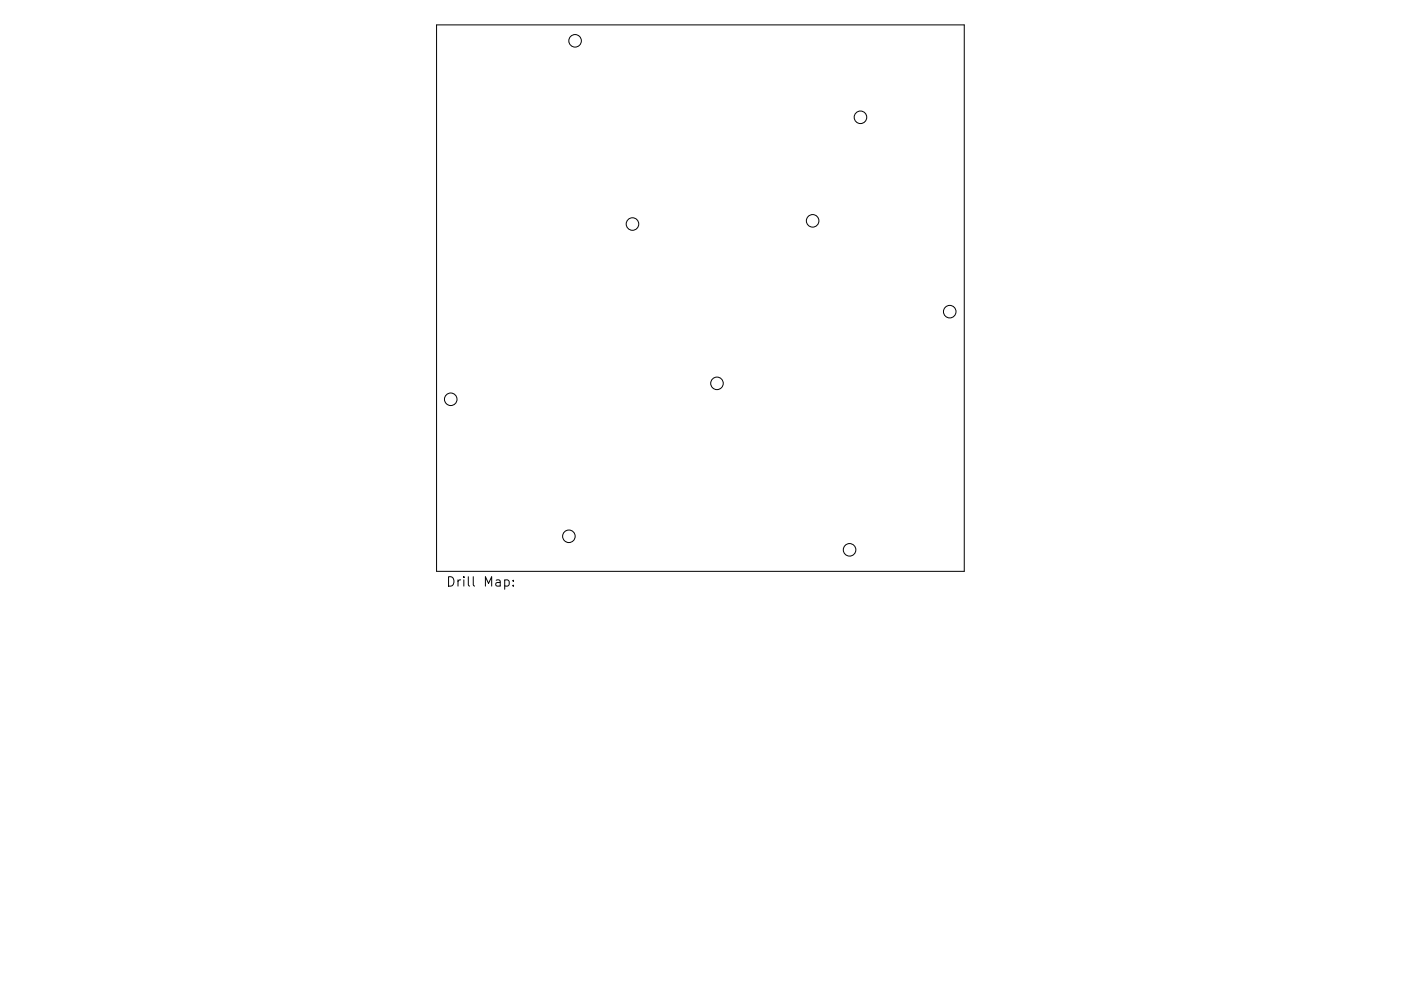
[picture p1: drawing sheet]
<svg xmlns="http://www.w3.org/2000/svg" width="297mm" height="210mm" viewBox="0 0 297 210" stroke-linecap="round" stroke-linejoin="round" font-family="sans-serif">
<defs><g id="words">
<text font-size="2.8" x="94.5" y="124.5">Drill Map:</text>
</g></defs>
<g fill="none" stroke="#000" stroke-width=".21">
<path d="M92.6 5.3h111.8v115.9h-111.8zM107 123.1l.6-.1 .4 .4v.6l-.2 .3h-.8M108.8 124.2v.2M108.8 123.1v.2"/>
<circle cx="121.9" cy="8.7" r="1.33"/>
<circle cx="182.4" cy="24.9" r="1.33"/>
<circle cx="134.1" cy="47.5" r="1.33"/>
<circle cx="172.3" cy="46.9" r="1.33"/>
<circle cx="201.4" cy="66.1" r="1.33"/>
<circle cx="95.6" cy="84.7" r="1.33"/>
<circle cx="152" cy="81.3" r="1.33"/>
<circle cx="120.6" cy="113.8" r="1.33"/>
<circle cx="180.1" cy="116.7" r="1.33"/>
</g>
<use href="#words"/>
</svg>
